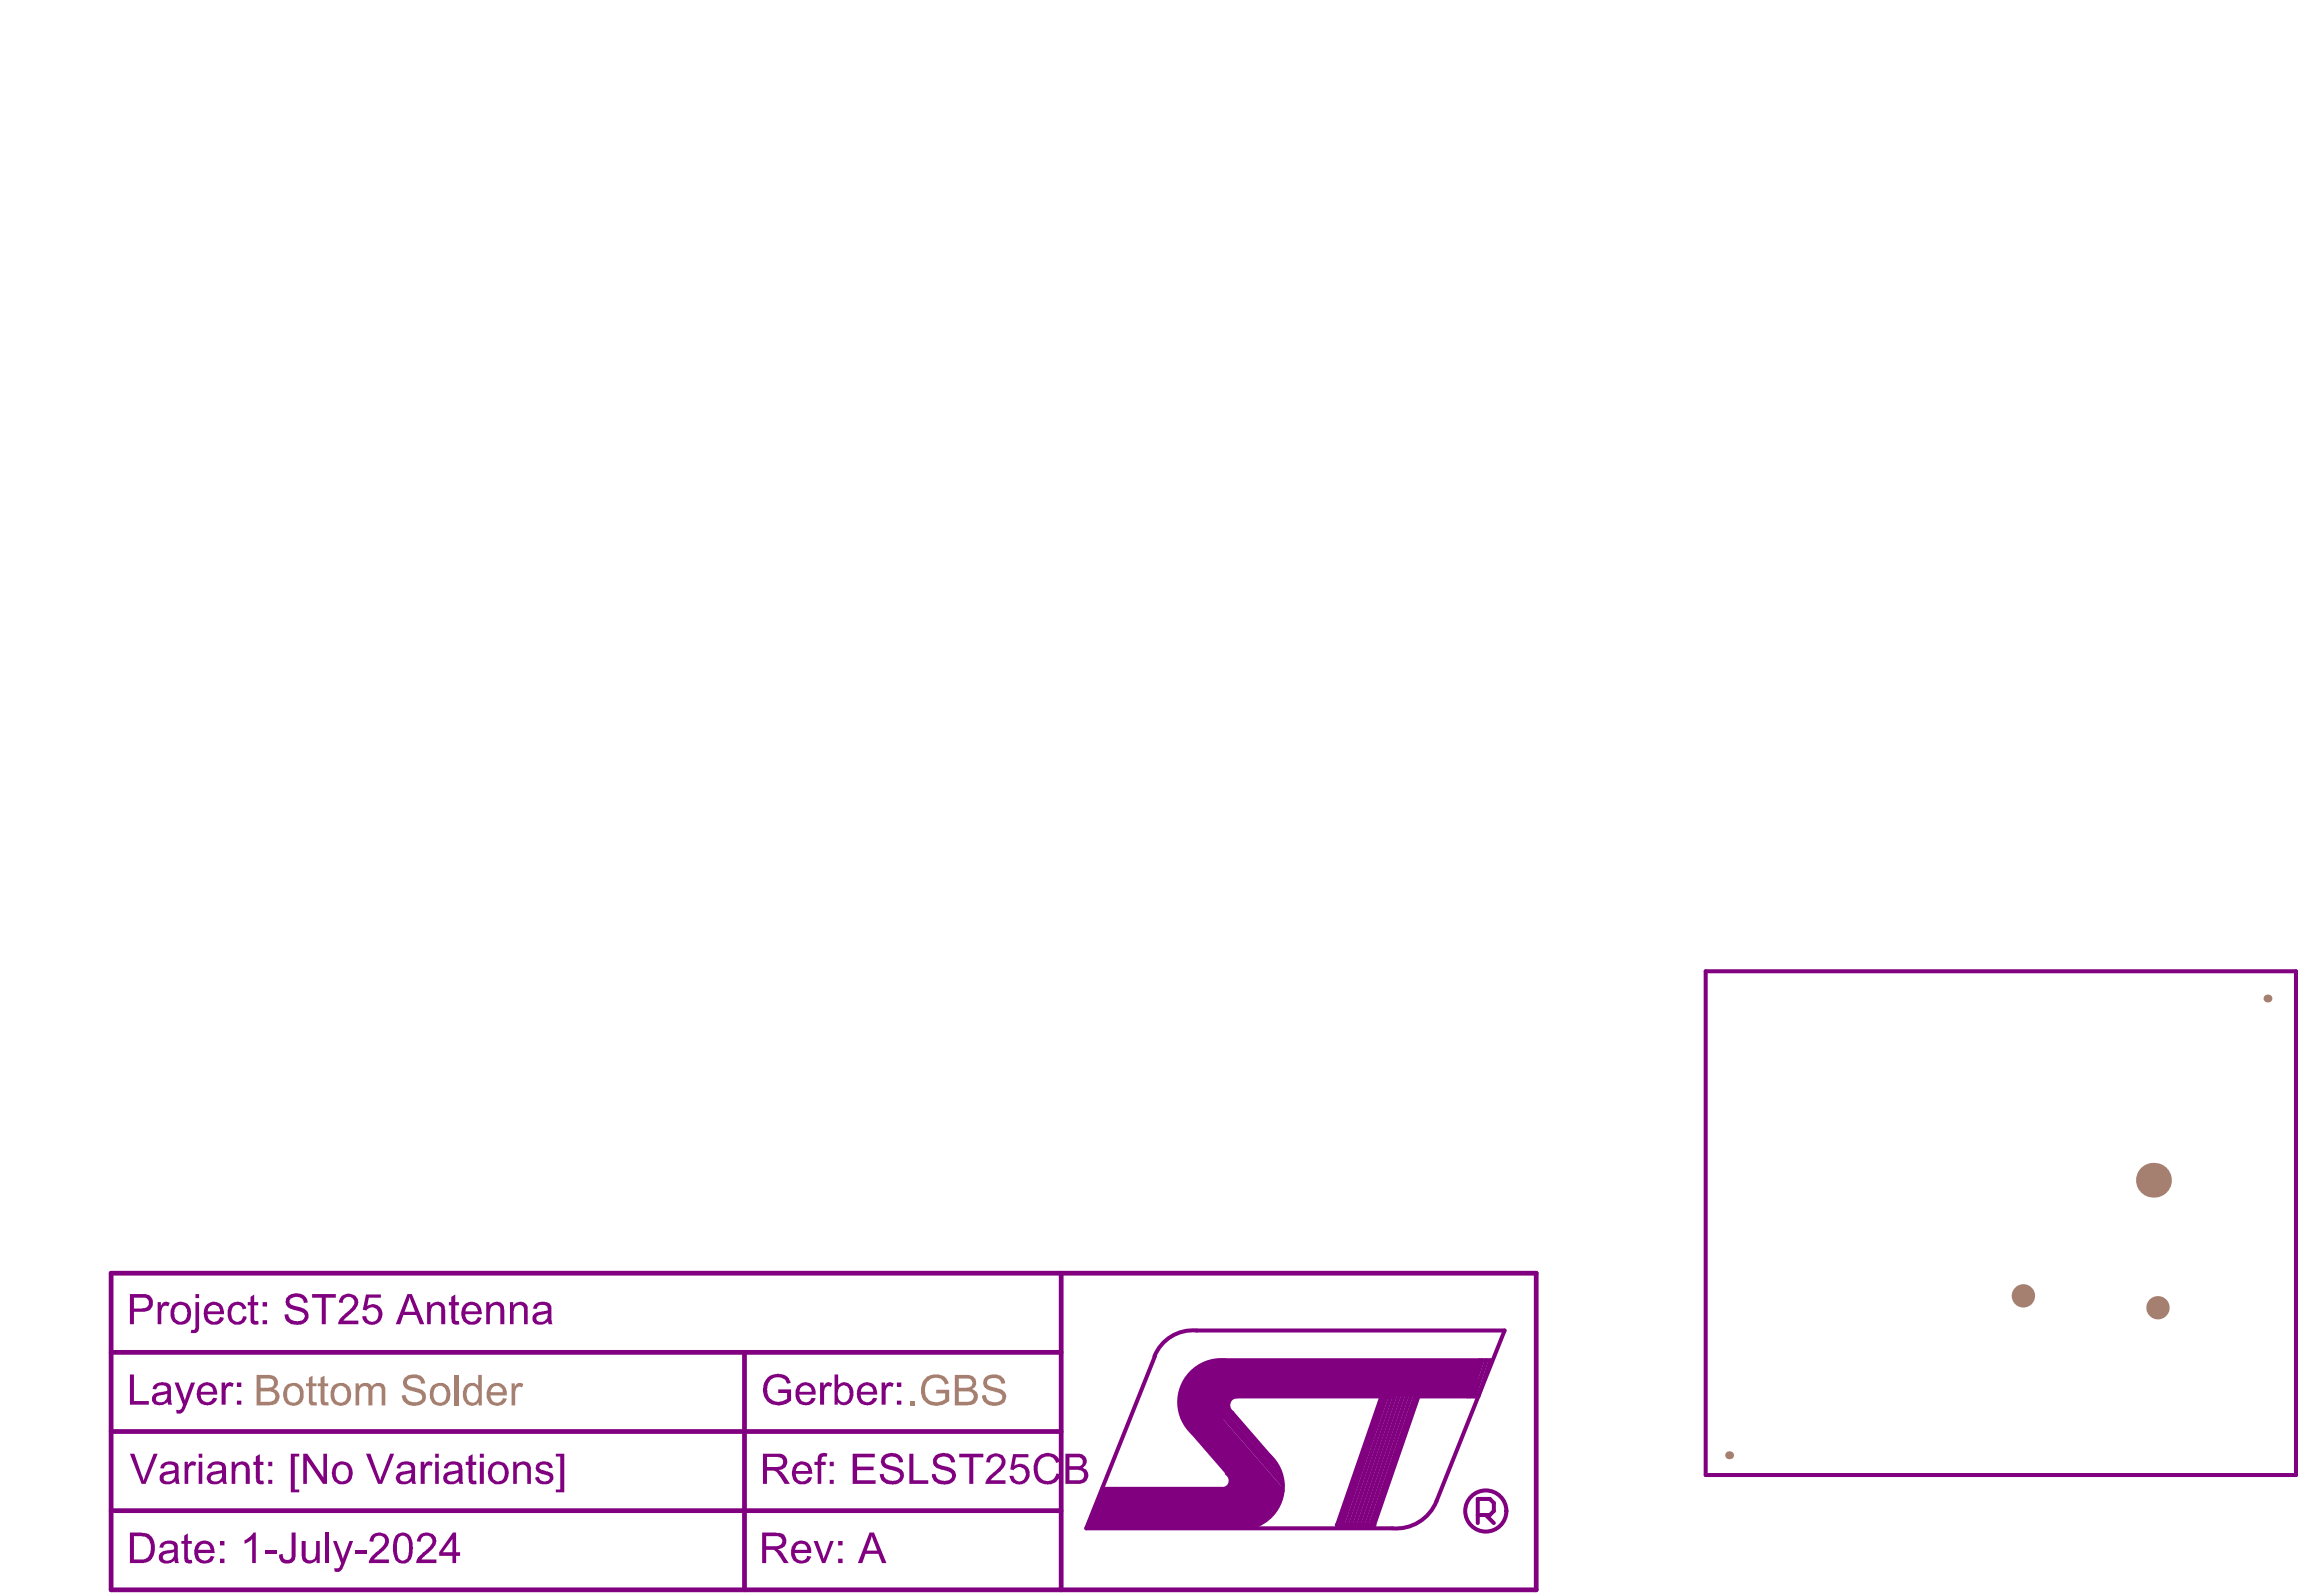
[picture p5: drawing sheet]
<svg xmlns="http://www.w3.org/2000/svg" width="484mm" height="335mm" viewBox="0 0 484 335" stroke-linecap="round" stroke-linejoin="round" font-family="sans-serif">
<g fill="#800080">
<path d="M251.9 287.1l4.7-1.3h54.1v7.6h-51.7l-2.3 5.9-4 4.1-4.6-6.2v-5.5z"/>
<path d="M231.6 312.8h26.2l1.5-2.5 7.3 8.5-2.5 2.3h-35.8z"/>
</g>
<path d="M23.4 267.5h299.5v66.6h-299.5zM223.1 267.5v66.6M23.4 284.2h199.7M156.5 284.2v49.9M23.4 317.4h199.7M23.4 300.8h199.7M281 320.4h7.8" fill="none" stroke="#800080" stroke-width="1"/>
<g fill="none" stroke="#800080" stroke-width=".84">
<path d="M251.5 279.6h64.8l-14.4 35.8M242.8 284.9l-14.5 36.2h64.3M248.6 298l18 20.8M249.4 297.1l17.7 20.4M249.4 298l17.7 20.3M249.8 293.4h43.2M249.8 296.7l17.7 20.4M250.3 296.3l17.6 20.3M250.7 295.9l17.6 20.3M251.1 295.4l17.7 20.4M251.3 288.9l17.7 20.4M251.5 290.4l17.7 20.3"/>
<path d="M251.5 293.3l17.7 20.4M251.5 294.2l17.7 20.3M251.5 295l17.5 20.2M252 291.6l17.6 20.4M252 292.9l17.6 20.4M257.5 285.8h55.8l-2.6 7.6M259 296.8l7.8 9.1M290.7 292.6l-9.7 27.8M291.3 292.6l-9.5 27.7M291.8 292.6l-9.6 27.7M292.6 292.6l-9.5 27.7M293.5 292.6l-9.6 27.7"/>
<path d="M294.3 292.6l-9.6 27.7M295.1 292.6l-9.5 27.7M296 292.6l-9.6 27.7M296.8 292.6l-9.5 27.7M297.7 292.6l-9.6 27.7M298.4 292.6l-9.6 27.8M298.4 293.4h12.3M311 285.8l-2.5 7.6M311.6 285.8l-2.5 7.6M312.4 285.8l-2.5 7.6M250.7 301.1l10.2 11.7h-29.3"/>
</g>
<g fill="#800080">
<path d="M27.3 305.5h.9l2 5.6 2.1-5.6h.8l-2.5 6.3h-.8z"/>
<path d="M38.8 307.1h.7v.8a1.11 1.11 0 0 1 1.8-.6l-.3 .8a.94 .94 0 0 0-1 0 .94 .94 0 0 0-.4 .9v2.8h-.8z"/>
<path d="M48.7 307.1h.7v.7a1.7 1.7 0 0 1 1.9-.7 1.7 1.7 0 0 1 1.2 1.6v3.1h-.8v-2.8a1.08 1.08 0 0 0-1.1-1.3 1.08 1.08 0 0 0-1.1 1.3v2.8h-.8z"/>
<path d="M53.8 306l.8-.5v1.6h.8v.7h-.8v2.7a.5 .5 0 0 0 .2 .6 .5 .5 0 0 0 .6 0l.1 .7a1.24 1.24 0 0 1-1.6-.4l-.1-3.6h-.5v-.7h.5z"/>
<path d="M61.1 305.5h1.8v.5h-.9v7h.9v.6h-1.8z"/>
<path d="M63.7 305.5h.9l3.4 4.9v-4.9h.7v6.3h-.8l-3.4-5v5h-.8z"/>
<path d="M76.9 305.5h1l2 5.6 2.1-5.6h.8l-2.5 6.3h-.8z"/>
<path d="M88.4 307.1h.8v.8a1.11 1.11 0 0 1 1.8-.6l-.3 .8a.92 .92 0 0 0-1-.1 .92 .92 0 0 0-.4 1v2.8h-.9z"/>
<path d="M98.5 306l.8-.5v1.6h.8v.7h-.8v2.7a.5 .5 0 0 0 .2 .6 .5 .5 0 0 0 .6 0l.1 .7-.6 .1a1.02 1.02 0 0 1-1.1-1.1v-3h-.6v-.7h.6z"/>
<path d="M107.9 307.1h.6v.7a1.66 1.66 0 0 1 2.1-.7 1.66 1.66 0 0 1 1 1.9v2.8h-.8v-2.8a1.11 1.11 0 0 0-.9-1.3 1.11 1.11 0 0 0-1.3 1v3.1h-.7z"/>
<path d="M112.8 307.7h.1a2.01 2.01 0 0 1 3.2 .3l.1 .4-.8 .1a1.11 1.11 0 0 0-.8-.8 1.11 1.11 0 0 0-1.1 .4 .45 .45 0 0 0 .1 .6l1.1 .4a1.73 1.73 0 0 1 1.6 1.2 1.7 1.7 0 0 1-2.2 1.6l-.9-.3-.6-.7-.1-.5 .8-.1a1.19 1.19 0 0 0 .8 1 1.19 1.19 0 0 0 1.3-.4 .61 .61 0 0 0 0-.7 .61 .61 0 0 0-.7-.3l-.2-.1a1.75 1.75 0 0 1-1.9-1.6z"/>
<path d="M116.8 305.5h1.8v8.1h-1.8v-.6h1v-7h-1z"/>
<path d="M161.4 289.4a3.3 3.3 0 0 1 4.5 .3l.3 .9-.8 .2a2.07 2.07 0 0 0-1.7-1.4 2.07 2.07 0 0 0-2 .9 2.83 2.83 0 0 0 .4 3.7 2.57 2.57 0 0 0 3.3-.1v-1.2h-1.8v-.8h2.7l-.1 2.4a3.5 3.5 0 0 1-5.6-.8 3.9 3.9 0 0 1 .8-4.1z"/>
<path d="M172.4 290.5h.7v.8a1.11 1.11 0 0 1 1.6-.7l.2 .1-.2 .7a.95 .95 0 0 0-1.1 .1 .95 .95 0 0 0-.4 .9v2.7h-.8z"/>
<path d="M185.3 290.5h.8v.8a1.06 1.06 0 0 1 1.4-.7l.3 .1-.2 .7a.9 .9 0 0 0-1.4 .7v3h-.9z"/>
<path d="M27.3 288.8h.9v5.6h3.1v.7h-4z"/>
<path d="M36.7 290.5h.8l1.4 3.8 1.3-3.8h.8l-1.9 4.8a1.72 1.72 0 0 1-1.9 1.7l-.1-.8a.93 .93 0 0 0 1.3-.9l.1-.2z"/>
<path d="M46.6 290.5h.7v.8a1.04 1.04 0 0 1 1.6-.7l.2 .1-.2 .7a.89 .89 0 0 0-1.1-.1 .89 .89 0 0 0-.4 1v2.8h-.8z"/>
<path d="M34.4 310.3a.79 .79 0 0 0 .9 1 1.39 1.39 0 0 0 1.4-1.8l-1.7 .3zM33.9 307.8a2.44 2.44 0 0 1 3.6 0v2.9l.3 1.1h-.9v-.6a2.23 2.23 0 0 1-3.2 .1 1.43 1.43 0 0 1 .1-1.5 1.43 1.43 0 0 1 1.4-.6l1.5-.3a.97 .97 0 0 0-.3-1 .97 .97 0 0 0-1.1-.2l-.4 .1-.5 .8-.8-.1z"/>
<path d="M41.8 305.5h.7v.8h-.7zM41.8 307.1h.7v4.7h-.7z"/>
<path d="M44.4 310.2a.83 .83 0 0 0 .1 .9 .83 .83 0 0 0 1 .2 1.29 1.29 0 0 0 1.1-1.8l-1.7 .3zM44 307.7a2.52 2.52 0 0 1 3.3 0l.2 .5v1.7a2.67 2.67 0 0 0 .3 1.9h-.9l-.2-.6a2.16 2.16 0 0 1-3 .2 1.44 1.44 0 0 1 1.3-2.2l1.3-.2a.64 .64 0 0 0 .1-1.1 1.48 1.48 0 0 0-1.9 .3l-.1 .4-.8-.1z"/>
<path d="M56.4 307.1h.8v1h-.8zM56.4 310.9h.8v.9h-.8z"/>
<path d="M70.9 308.2a2.4 2.4 0 0 0 .2 2.7 1.36 1.36 0 0 0 1.9-.3 2.27 2.27 0 0 0-.5-2.8l-.9-.1zM70.3 307.8a2.27 2.27 0 0 1 2.6-.5 2.27 2.27 0 0 1 1.2 2.5 2.21 2.21 0 0 1-2.5 2.1 2.21 2.21 0 0 1-1.8-2.8l.1-.6z"/>
<path d="M84.1 310.2a.85 .85 0 0 0 .2 1 .85 .85 0 0 0 1 .1 1.37 1.37 0 0 0 1.1-1.8l-1.7 .3zM83.8 307.6a2.54 2.54 0 0 1 3.3 .1l.1 .5v1.7a2.67 2.67 0 0 0 .3 1.9h-.8l-.2-.6a2.17 2.17 0 0 1-3 .3 1.43 1.43 0 0 1-.1-1.6 1.43 1.43 0 0 1 1.5-.7l1.2-.2a.55 .55 0 0 0 .4-.4 .55 .55 0 0 0-.3-.6 1.29 1.29 0 0 0-2.1 .6l-.7-.1z"/>
<path d="M91.5 305.5h.7v.8h-.7zM91.5 307.1h.7v4.7h-.7z"/>
<path d="M94 310.3a.87 .87 0 0 0 .3 .8 .87 .87 0 0 0 .9 .2 1.29 1.29 0 0 0 1.1-1.8l-1.7 .3zM93.7 307.7a2.45 2.45 0 0 1 3.4 .1l.1 .9v2.7l.2 .4h-.9v-.6a2.25 2.25 0 0 1-3.2 .1 1.53 1.53 0 0 1 1.7-2.1l1.3-.3a.97 .97 0 0 0-.3-1 .97 .97 0 0 0-1.1-.2l-.6 .3-.2 .6-.8-.1z"/>
<path d="M100.9 305.5h.8v.8h-.8zM100.9 307.1h.8v4.7h-.8z"/>
<path d="M103.7 308.2a2.4 2.4 0 0 0 .2 2.7 1.41 1.41 0 0 0 1.6 .1 1.41 1.41 0 0 0 .6-1.6 1.39 1.39 0 0 0-.7-1.5 1.39 1.39 0 0 0-1.7 .3zM103.1 307.8a2.22 2.22 0 0 1 2.7-.5 2.22 2.22 0 0 1 1.1 2.6 2.17 2.17 0 0 1-2.5 2 2.17 2.17 0 0 1-1.9-2.5l.1-.7z"/>
<path d="M168.4 291.4l-.3 .4v.6h2.5a1.32 1.32 0 0 0-.8-1.2 1.32 1.32 0 0 0-1.4 .2zM167.6 291.2a2.21 2.21 0 0 1 2.6-.5 2.21 2.21 0 0 1 1.2 2.3h-3.4a1.4 1.4 0 0 0 2 1.5l.3-.3 .3-.5 .8 .1a2.18 2.18 0 0 1-1.9 1.5 2.18 2.18 0 0 1-2.1-1.3 3.7 3.7 0 0 1 .2-2.8z"/>
<path d="M176.4 291.5l-.1 .2a2.88 2.88 0 0 0 .1 2.5 1.21 1.21 0 0 0 1.4 .3 1.21 1.21 0 0 0 .7-1.2 2.23 2.23 0 0 0-.5-2h-.1a1.26 1.26 0 0 0-1.5 .2zM175.4 288.8h.8v2.2a2.1 2.1 0 0 1 2.1-.4v.1a2.58 2.58 0 0 1 1 2.8 1.96 1.96 0 0 1-2.7 1.6l-.5-.5v.5h-.7z"/>
<path d="M181.3 291.4l-.4 1h2.6a1.32 1.32 0 0 0-.7-1.2 1.32 1.32 0 0 0-1.5 .2zM180.6 291.2l.1-.1a2.2 2.2 0 0 1 2.5-.4 2.2 2.2 0 0 1 1.2 2.3h-3.5a1.36 1.36 0 0 0 1 1.6 1.36 1.36 0 0 0 1.6-.9l.9 .1a2.21 2.21 0 0 1-2.7 1.4 2.21 2.21 0 0 1-1.5-2.7l.1-.9z"/>
<path d="M188.5 290.5h1v.9h-1zM188.5 294.3h1v.8h-1z"/>
<path d="M32.8 293.6a.81 .81 0 0 0 1 1 1.39 1.39 0 0 0 1.3-1.7l-.8 .2a1.53 1.53 0 0 0-1.4 .5zM32.3 291.2a2.44 2.44 0 0 1 3.5 0l.1 2.8 .3 1.1h-.9v-.5a2.35 2.35 0 0 1-3 .3 1.36 1.36 0 0 1-.2-1.5 1.36 1.36 0 0 1 1.2-.8l1.8-.3a.93 .93 0 0 0-.2-1 .93 .93 0 0 0-1.1-.2h-.1a1.04 1.04 0 0 0-.9 .8l-.8-.1z"/>
<path d="M42.6 291.4l-.4 1h2.6a1.32 1.32 0 0 0-.8-1.2 1.32 1.32 0 0 0-1.4 .2zM41.8 291.2l.1-.1a2.2 2.2 0 0 1 2.6-.4 2.2 2.2 0 0 1 1.2 2.3h-3.5a1.36 1.36 0 0 0 .8 1.5 1.36 1.36 0 0 0 1.6-.4l.2-.4 .9 .1a2.23 2.23 0 0 1-2.9 1.4 2.23 2.23 0 0 1-1.4-2.8z"/>
<path d="M49.8 290.5h.9v.9h-.9zM49.8 294.3h.9v.8h-.9z"/>
</g>
<path d="M310.6 318.3h2.6l.8-.8v-1.7l-.8-.8h-2.6v5M312.3 318.3l1.7 1.7" fill="none" stroke="#800080" stroke-width=".84"/>
<g fill="#800080">
<path d="M38.7 322.7l.8-.5v1.6h.8v.6h-.8v2.9a.55 .55 0 0 0 .2 .5 .55 .55 0 0 0 .6 0l.1 .6a1.13 1.13 0 0 1-1.2 0 1.13 1.13 0 0 1-.5-1.1v-2.9h-.6v-.6h.6z"/>
<path d="M51.4 323.6a4.7 4.7 0 0 0 1.9-1.6h.5v6.4h-.8v-4.9l-1.6 .9z"/>
<path d="M55.7 325.7h2.5v.8h-2.5z"/>
<path d="M61.3 322h.8v4.4a1.77 1.77 0 0 1-1.2 2.1 1.77 1.77 0 0 1-2.1-1.1l-.1-.7 .7-.1a.97 .97 0 0 0 1 1.2 .97 .97 0 0 0 .9-1.3z"/>
<path d="M63.4 323.8h.8v2.6a1.11 1.11 0 0 0 1 1.5 1.11 1.11 0 0 0 1.2-1.4v-2.7h.8v4.6h-.7v-.6a1.71 1.71 0 0 1-1.6 .7 1.71 1.71 0 0 1-1.4-1.1z"/>
<path d="M68.4 322h.8v6.4h-.8z"/>
<path d="M70 323.8h.8l1.3 3.8 1.4-3.8h.7l-1.8 4.8a1.76 1.76 0 0 1-1.6 1.7l-.5-.1v-.8a1.01 1.01 0 0 0 1.4-1z"/>
<path d="M74.6 325.7h2.4v.8h-2.4z"/>
<path d="M78 322.8a2.21 2.21 0 0 1 3.7 .6 3.2 3.2 0 0 1-1.6 2.8l-1.5 1.5h3.1v.7h-4.2v-.1a2.61 2.61 0 0 1 1.2-1.8l.6-.5a4.4 4.4 0 0 0 1.7-2.2 1.27 1.27 0 0 0-1.4-1.1 1.27 1.27 0 0 0-1.1 1.3l-.8-.1z"/>
<path d="M88.3 322.4a2.15 2.15 0 0 1 3.3 .9 3.1 3.1 0 0 1-1.7 3l-1 1-.3 .4h3.1v.7h-4.2a2.53 2.53 0 0 1 1.2-1.9l.5-.5a3.1 3.1 0 0 0 1.7-2.3 1.23 1.23 0 0 0-1.4-1 1.23 1.23 0 0 0-1.1 1.3l-.8-.1z"/>
<path d="M172 305.8a1.8 1.8 0 0 1 1.9-.4l-.1 .6a.8 .8 0 0 0-1.2 .7v.4h1v.7h-1v4h-.7v-4h-.7v-.7h.7z"/>
<path d="M179.2 305.5h4.7v.7h-3.7v2h3.4v.7h-3.4v2.1h3.8v.8h-4.8z"/>
<path d="M185.4 306.1a2.68 2.68 0 0 1 4.4 .7v.4l-.8 .1a1.65 1.65 0 0 0-2.7-.9 .87 .87 0 0 0-.2 .9 .87 .87 0 0 0 .7 .6l.9 .2a2.47 2.47 0 0 1 2.3 2 2.41 2.41 0 0 1-2.8 1.8 1.56 1.56 0 0 1-1.5-.5l-.5-.5-.3-1.1 .8-.1a1.47 1.47 0 0 0 1.7 1.4 1.29 1.29 0 0 0 1.8-1.2 1.88 1.88 0 0 0-1.8-1l-.1-.1a2.28 2.28 0 0 1-2.1-1.3l-.1-.5z"/>
<path d="M191.1 305.5h.9v5.5h3.1v.8h-4z"/>
<path d="M196.6 305.8a2.83 2.83 0 0 1 3.9 .6l.3 .8-.9 .1a1.37 1.37 0 0 0-1.7-1.3 1.09 1.09 0 0 0-1.2 1.4 4 4 0 0 0 2.3 .8 1.9 1.9 0 0 1 1.6 2.2 2.53 2.53 0 0 1-3.1 1.5 1.99 1.99 0 0 1-1.9-2.1l.7-.1a1.47 1.47 0 0 0 1.7 1.4 1.3 1.3 0 0 0 1.8-1.3 2.53 2.53 0 0 0-1.9-1 2.18 2.18 0 0 1-2.1-1.4v-.8z"/>
<path d="M201.6 305.5h5.1v.7h-2.1v5.6h-.9v-5.6h-2.1z"/>
<path d="M207.7 306a2.17 2.17 0 0 1 3.6 .8 3.2 3.2 0 0 1-1.6 2.8l-1.5 1.4h3.1v.8h-4.2a4.3 4.3 0 0 1 2.1-2.7 2.72 2.72 0 0 0 1.4-2 1.28 1.28 0 0 0-1.4-1 1.28 1.28 0 0 0-1.1 1.2l-.8-.1z"/>
<path d="M213 305.5h3.2v.7h-2.7l-.3 1.8a2.08 2.08 0 0 1 2.8 .3 2.08 2.08 0 0 1-.1 2.8 2.26 2.26 0 0 1-3.4 0l-.3-1h.8a1.27 1.27 0 0 0 1.4 1.2 1.27 1.27 0 0 0 1.2-1.4 1.34 1.34 0 0 0-.8-1.6 1.34 1.34 0 0 0-1.7 .6l-.7-.2z"/>
<path d="M217.8 306.6a2.9 2.9 0 0 1 4.8 0l.2 .5-.8 .3a1.96 1.96 0 0 0-1.8-1.4 1.96 1.96 0 0 0-1.9 1.3 3.6 3.6 0 0 0 .5 3.3 1.93 1.93 0 0 0 1.9 .5 1.93 1.93 0 0 0 1.4-1.5l.8 .2a2.83 2.83 0 0 1-3 2.1 2.83 2.83 0 0 1-2.6-2.6 3.5 3.5 0 0 1 .5-2.7z"/>
<path d="M171 323.8h.9l1.2 3.7 1.4-3.7h.7l-1.7 4.6h-.7z"/>
<path d="M33.1 273.6h.7v.8a1.17 1.17 0 0 1 1.9-.6l-.4 .7a.87 .87 0 0 0-.9 0 .87 .87 0 0 0-.4 .9l-.1 2.8h-.8z"/>
<path d="M48.4 274.2a1.96 1.96 0 0 1 3.3 .8l-.7 .1a1.15 1.15 0 0 0-1.3-.9 1.15 1.15 0 0 0-1 1.3 1.79 1.79 0 0 0 1 2.2 1.14 1.14 0 0 0 1.4-1.1l.7 .1a2.03 2.03 0 0 1-2.4 1.6 2.03 2.03 0 0 1-1.6-2.4l.2-1.3z"/>
<path d="M52.7 272.5l.7-.5v1.6h.9v.7h-.9v2.8a.55 .55 0 0 0 .3 .5 .55 .55 0 0 0 .6 0l.1 .6a1.17 1.17 0 0 1-1.3-.1 1.17 1.17 0 0 1-.4-1.2v-2.6h-.6v-.7h.6z"/>
<path d="M60.3 272.6a2.68 2.68 0 0 1 4.3 .5l.1 .6-.8 .1a1.64 1.64 0 0 0-2.5-1 .78 .78 0 0 0-.5 .8 .78 .78 0 0 0 .7 .7l1 .2a2.47 2.47 0 0 1 2.2 1.6 2.05 2.05 0 0 1-2.6 2.2 2.3 2.3 0 0 1-2.4-2.1l.8-.1a1.47 1.47 0 0 0 1.7 1.5 1.4 1.4 0 0 0 1.8-1 1.17 1.17 0 0 0-1.2-1.1l-.6-.1a2.53 2.53 0 0 1-2.2-1.5l-.1-.6z"/>
<path d="M65.6 271.9h5v.8h-2.1v5.5h-.9v-5.5h-2z"/>
<path d="M71.9 272.2a2.17 2.17 0 0 1 3.3 .9 3.1 3.1 0 0 1-1.7 3l-1.1 1-.2 .4h3.1v.7h-4.2a2.76 2.76 0 0 1 1.3-2.1l.4-.3a3.1 3.1 0 0 0 1.7-2.3 1.24 1.24 0 0 0-1.4-1 1.24 1.24 0 0 0-1.1 1.3l-.8-.1z"/>
<path d="M76.9 272h3.2v.7h-2.6l-.3 1.7a2.02 2.02 0 0 1 2.5 .1 2.02 2.02 0 0 1 .4 2.6 2.09 2.09 0 0 1-2 1.3 2.09 2.09 0 0 1-1.9-1.5v-.3h.7a1.33 1.33 0 0 0 1.6 1.1 1.33 1.33 0 0 0 1.1-1.6 1.35 1.35 0 0 0-1-1.4 1.35 1.35 0 0 0-1.6 .7l-.7-.2z"/>
<path d="M89.8 273.6h.7v.7a1.68 1.68 0 0 1 1.6-.8 1.68 1.68 0 0 1 1.4 1.2l.1 3.5h-.9v-2.7a1.08 1.08 0 0 0-1-1.3 1.08 1.08 0 0 0-1.1 1.3l-.1 2.7h-.7z"/>
<path d="M94.9 272.5l.8-.5v1.6h.8v.7h-.8v2.7a.5 .5 0 0 0 .2 .6 .5 .5 0 0 0 .6 0v.6l-.5 .1a.85 .85 0 0 1-1.1-1.1v-2.9h-.6v-.7h.6z"/>
<path d="M102.2 273.6h.7v.7a1.68 1.68 0 0 1 1.6-.8 1.68 1.68 0 0 1 1.4 1.2l.1 3.5h-.8v-2.7a1.08 1.08 0 0 0-1.1-1.3 1.08 1.08 0 0 0-1 1.3l-.1 2.7h-.8z"/>
<path d="M107.2 273.6h.7v.7a1.7 1.7 0 0 1 1.7-.7 1.7 1.7 0 0 1 1.3 1.2v3.4h-.7v-2.7a1.07 1.07 0 0 0-1-1.3 1.07 1.07 0 0 0-1.2 1.1v2.9h-.8z"/>
<path d="M28.2 322.8v4.9h1.5a1.74 1.74 0 0 0 1.9-1.8 2.27 2.27 0 0 0-1.8-3.1zM27.3 322h2.5a2.81 2.81 0 0 1 2.7 3.3 2.72 2.72 0 0 1-2.1 3.1h-3.1z"/>
<path d="M34.2 326.9a.92 .92 0 0 0 .4 1 .92 .92 0 0 0 1.1-.1 1.37 1.37 0 0 0 .8-1.6l-.7 .1a2.32 2.32 0 0 0-1.6 .6zM33.8 324.3a2.71 2.71 0 0 1 3.4 0l.2 .4v2.6l.2 1.1h-.8l-.1-.6a2.25 2.25 0 0 1-3.1 .1 1.43 1.43 0 0 1 0-1.5 1.43 1.43 0 0 1 1.4-.6l1.5-.2a.97 .97 0 0 0-.3-1.1 .97 .97 0 0 0-1-.1l-.6 .1-.4 .7-.7-.1z"/>
<path d="M41.9 324.9l-.2 .7h2.6a1.34 1.34 0 0 0-.9-1.1 1.34 1.34 0 0 0-1.5 .4zM41.4 324.3a2.15 2.15 0 0 1 2.4-.4 2.15 2.15 0 0 1 1.3 2v.4h-3.5a1.42 1.42 0 0 0 .8 1.4 1.42 1.42 0 0 0 1.6-.2l.3-.6 .8 .2a2.14 2.14 0 0 1-3.2 1.2 2.32 2.32 0 0 1-1-2.8z"/>
<path d="M46.2 323.8h1v.9h-1zM46.2 327.5h1v.9h-1z"/>
<path d="M83.8 323.1v.2a6.1 6.1 0 0 0 .1 4.2 1.21 1.21 0 0 0 1.3 .2 1.21 1.21 0 0 0 .7-1.2v-.2a6 6 0 0 0-.3-3.1 1.16 1.16 0 0 0-1.8-.1zM83.2 322.7a2.07 2.07 0 0 1 2.2-.5 2.07 2.07 0 0 1 1.3 1.9v.3a5.9 5.9 0 0 1-.1 2.7 1.93 1.93 0 0 1-2.1 1.4 1.93 1.93 0 0 1-1.7-1.8 5.4 5.4 0 0 1 .4-4z"/>
<path d="M95.1 323.4l-2 2.8h2zM95.2 322h.7v4.2h.8v.7h-.8v1.5h-.8v-1.5h-2.8v-.7z"/>
<path d="M161.2 306.1v2.1h2a1.15 1.15 0 0 0 1.1-.4 1.15 1.15 0 0 0 .1-1.2l-.2-.3-.7-.2zM160.4 305.5h2.9a1.75 1.75 0 0 1 2.1 1.5 1.75 1.75 0 0 1-1.7 1.9l.7 .5 1.6 2.4h-1.1l-.8-1.4a2.31 2.31 0 0 0-1.7-1.4h-1.2v2.8h-.8z"/>
<path d="M167.6 308.2l-.3 .9h2.6a1.34 1.34 0 0 0-.9-1.3 1.34 1.34 0 0 0-1.4 .4zM167 307.7a2.15 2.15 0 0 1 2.3-.5 2.15 2.15 0 0 1 1.4 1.9v.6h-3.5a1.47 1.47 0 0 0 1.7 1.5l.5-.2 .5-.6h.8a2.13 2.13 0 0 1-1.7 1.5 2.13 2.13 0 0 1-2.1-.9 3.1 3.1 0 0 1 .1-3.3z"/>
<path d="M174.4 307.1h.8v1h-.8zM174.4 310.9h.8v.9h-.8z"/>
<path d="M224.8 306.2v1.9h1.5a.97 .97 0 0 0 1.3-1 .97 .97 0 0 0-1.3-.9zM224.8 308.8v2.2h2a1.1 1.1 0 0 0 1-1.2 1.1 1.1 0 0 0-1.2-1zM223.9 305.5h2.5a1.61 1.61 0 0 1 1.8 .8 1.61 1.61 0 0 1-.4 1.9l-.2 .2a1.76 1.76 0 0 1 1 2.1 1.76 1.76 0 0 1-1.9 1.3h-2.8z"/>
<path d="M161 322.8v2.1h1.9a1.15 1.15 0 0 0 1.4-1.4l-.2-.5-.6-.2zM160.2 322h3a1.93 1.93 0 0 1 2 1.1 1.68 1.68 0 0 1-1.5 2.4l-.2 .1 .5 .2 .6 .7 1.2 1.9h-1l-1-1.4a1.93 1.93 0 0 0-1.5-1.4h-1.3v2.8h-.8z"/>
<path d="M167.5 324.7l-.4 .9h2.6a1.27 1.27 0 0 0-.8-1.2 1.27 1.27 0 0 0-1.4 .3zM166.9 324.3a2.18 2.18 0 0 1 2.5-.3 2.18 2.18 0 0 1 1.1 2.3h-3.5a1.39 1.39 0 0 0 1 1.5 1.39 1.39 0 0 0 1.6-.5l.1-.4 .8 .2a2.18 2.18 0 0 1-3.6 .8 3.1 3.1 0 0 1 0-3.6z"/>
<path d="M176.2 323.8h.9v.9h-.9zM176.2 327.5h.9v.9h-.9z"/>
<path d="M183.2 322.7l-1 3.1h2.2zM182.8 322h.9l2.6 6.4h-.9l-.8-1.9h-2.7l-.6 1.9h-1z"/>
<path d="M28.2 272.7v2.3l1.7-.1a1.12 1.12 0 0 0 1.4-1.1 1.12 1.12 0 0 0-1.4-1.1zM27.3 271.9h2.6a1.88 1.88 0 0 1 2.2 1.8 1.88 1.88 0 0 1-2.1 1.9h-1.8v2.6h-.9z"/>
<path d="M36.9 274.8v.1a2.19 2.19 0 0 0 .4 2.6 1.44 1.44 0 0 0 2.1-1.5 1.66 1.66 0 0 0-1.3-1.8 1.01 1.01 0 0 0-1.1 .4zM36.3 274.3a2.26 2.26 0 0 1 3.4 .1 2.87 2.87 0 0 1-.4 3.6 2.28 2.28 0 0 1-2.7-.1 2.28 2.28 0 0 1-.7-2.7z"/>
<path d="M41.1 271.9h.7v.9h-.7zM41.1 273.6h.7v4.9a1.25 1.25 0 0 1-.3 1.4 1.25 1.25 0 0 1-1.4 .1l.1-.7a.62 .62 0 0 0 .8-.1 .62 .62 0 0 0 .1-.7z"/>
<path d="M44 274.5l-.4 1h2.6a1.3 1.3 0 0 0-.7-1.2 1.3 1.3 0 0 0-1.5 .2zM43.3 274.3a2.13 2.13 0 0 1 3.6 .6l.2 1.2h-3.5a1.34 1.34 0 0 0 1 1.6 1.34 1.34 0 0 0 1.6-1l.9 .2a2.21 2.21 0 0 1-2.7 1.4 2.21 2.21 0 0 1-1.5-2.7l.1-.9z"/>
<path d="M55.2 273.6h.9v.9h-.9zM55.2 277.4h.9v.8h-.9z"/>
<path d="M86.1 272.6l-1.1 3h2.2l-1.1-3.1zM85.6 271.9h1l2.6 6.3h-.9l-.8-1.9h-2.7l-.7 1.9h-.9z"/>
<path d="M98.1 274.6l-.3 .9h2.6a1.32 1.32 0 0 0-.8-1.2 1.32 1.32 0 0 0-1.5 .3zM97.5 274.3a2.18 2.18 0 0 1 2.5-.6 2.18 2.18 0 0 1 1.3 2.3v.1h-3.5a1.34 1.34 0 0 0 1 1.6 1.34 1.34 0 0 0 1.6-1l.8 .2a2.17 2.17 0 0 1-3.8 .7 3.2 3.2 0 0 1 .1-3.3z"/>
<path d="M112.8 276.6v.1a.76 .76 0 0 0 .1 .8 .76 .76 0 0 0 .8 .2 1.38 1.38 0 0 0 1.4-1.7l-1.7 .3zM112.4 274a2.54 2.54 0 0 1 3.3 .2l.2 .3v2.9l.3 .8h-.9l-.1-.5a2.29 2.29 0 0 1-2.9 .3 1.45 1.45 0 0 1-.2-1.6 1.45 1.45 0 0 1 1.4-.8l1.2-.1a.45 .45 0 0 0 .4-.3 .45 .45 0 0 0 0-.5 1.34 1.34 0 0 0-2.2 0l-.1 .3h-.8z"/>
</g>
<g fill="none" stroke="#800080" stroke-width=".84">
<path d="M251.5 279.6a8.7 8.7 0 0 0-8.8 5.4M257.5 285.8a8.8 8.8 0 0 0-8.9 5.2 8.8 8.8 0 0 0 2.1 10.1M260.1 293.4a1.89 1.89 0 0 0-1.8 1.2 1.89 1.89 0 0 0 .7 2.2M257.9 309.6a1.81 1.81 0 0 1 .7 2.2 1.81 1.81 0 0 1-2.1 1.1M266.8 305.9a8.8 8.8 0 0 1-3.5 14.9M301.9 315.4a9.1 9.1 0 0 1-9.3 5.7"/>
<circle cx="312.3" cy="317.5" r="4.3"/>
</g>
<circle cx="254.1" cy="316.3" r=".84" fill="#800080"/>
<path d="M358.5 204.1h124.1v105.8h-124.1z" fill="none" stroke="#800080" stroke-width=".84"/>
<g fill="#a57f6f">
<path d="M191.4 294.4h.9v.9h-.9z"/>
<path d="M194.4 289.7a3.3 3.3 0 0 1 4.4-.2l.6 1.2-.8 .2a1.75 1.75 0 0 0-2.3-1.3h-.2a2.34 2.34 0 0 0-1.7 2.8 2.4 2.4 0 0 0 3.8 1.8l.5-.2v-1.2h-1.9v-.8h2.7l-.1 2.5a3.7 3.7 0 0 1-5.6-.8v-.1a4.1 4.1 0 0 1 .6-3.9z"/>
<path d="M207 289.6a2.97 2.97 0 0 1 4 .1l.3 1-.8 .1a1.71 1.71 0 0 0-2.8-.9 .85 .85 0 0 0-.1 1 .85 .85 0 0 0 .8 .4l.7 .3a2.65 2.65 0 0 1 2.3 1.3 1.82 1.82 0 0 1-1.8 2.4 2.54 2.54 0 0 1-3.2-1.6v-.5l.8-.1a1.88 1.88 0 0 0 2.8 1.4 .95 .95 0 0 0 .7-1.1 .95 .95 0 0 0-1-.8l-.7-.2a2.55 2.55 0 0 1-2.3-1.4l-.1-.5z"/>
<path d="M64.9 289.5l.8-.4v1.6h.8v.6h-.8v2.7a.54 .54 0 0 0 .2 .6 .54 .54 0 0 0 .6 0l.1 .7h-.2a1.08 1.08 0 0 1-1.4-.5l-.1-3.5h-.6v-.6h.6z"/>
<path d="M67.4 289.5l.8-.4v1.6h.8v.6h-.8v2.7a.48 .48 0 0 0 .2 .6 .48 .48 0 0 0 .6 0l.1 .7a1.3 1.3 0 0 1-1.6-.6l-.1-3.4h-.6v-.6h.6z"/>
<path d="M74.7 290.7h.7v.6a1.66 1.66 0 0 1 2.8 0 1.55 1.55 0 0 1 2.6 0l.2 .3v3.7h-.8v-2.9a.92 .92 0 0 0-.6-1.2 .92 .92 0 0 0-1.1 .6l-.2 .3v3.2h-.9v-3.1a.87 .87 0 0 0-.5-1 .87 .87 0 0 0-1.1 .4l-.3 .8v2.9h-.8z"/>
<path d="M85 289.7a2.87 2.87 0 0 1 3.8-.3l.3 .3 .3 1-.9 .1a1.43 1.43 0 0 0-2.1-1.1 .84 .84 0 0 0-.9 .8 .84 .84 0 0 0 .9 .8l.8 .3a2.42 2.42 0 0 1 2.3 1.5 2.07 2.07 0 0 1-2.3 2.3 2.36 2.36 0 0 1-2.7-2.2l.8-.1a1.68 1.68 0 0 0 2.1 1.5h.4a.95 .95 0 0 0 .9-.7 .95 .95 0 0 0-.4-1l-.3-.3-1.3-.2a2.86 2.86 0 0 1-1.9-1.3l-.1-.9z"/>
<path d="M95.5 288.9h.9v6.4h-.9z"/>
<path d="M107.5 290.7h.7v.6a1.15 1.15 0 0 1 1.8-.5l-.3 .7a.83 .83 0 0 0-.9-.1 .83 .83 0 0 0-.4 .8l-.1 3.1h-.8z"/>
<path d="M201.5 289.7v1.9h1.6a1.16 1.16 0 0 0 1.3-1 1.08 1.08 0 0 0-1.3-.9zM201.5 292.4v2.2h1.9a1.13 1.13 0 0 0 1.3-1.2 1.13 1.13 0 0 0-1.5-1zM200.7 288.9h2.5a1.66 1.66 0 0 1 1.7 .8 1.66 1.66 0 0 1-.1 1.8l-.5 .3a1.74 1.74 0 0 1 1.2 2.1 1.74 1.74 0 0 1-1.9 1.3l-2.9 .1z"/>
<path d="M54.8 289.7v1.9h1.5a1.08 1.08 0 0 0 1.3-.8 .97 .97 0 0 0-1.3-1.1zM54.8 292.4v2.2h1.8a1.11 1.11 0 0 0 1-.5 1.11 1.11 0 0 0 .1-1.2l-.3-.4-.5-.1zM53.9 288.9h2.5a1.76 1.76 0 0 1 2 1.7v.3l-.3 .6-.5 .3a1.75 1.75 0 0 1 1.1 2.1 1.75 1.75 0 0 1-1.9 1.3l-2.9 .1z"/>
<path d="M60.6 291.7v.1a2.61 2.61 0 0 0 .4 2.8 1.44 1.44 0 0 0 2.1-1.5 1.62 1.62 0 0 0-1.4-1.9l-.7 .1zM59.9 291.4a2.36 2.36 0 0 1 3.5-.1 3.2 3.2 0 0 1-.2 3.6 2.18 2.18 0 0 1-3.3-.4 3.2 3.2 0 0 1 0-3.1z"/>
<path d="M70.6 291.7l-.1 .1a2.2 2.2 0 0 0 .6 2.8 1.5 1.5 0 0 0 1.9-1.8 1.35 1.35 0 0 0-.8-1.5 1.35 1.35 0 0 0-1.6 .4zM70 291.2l.5-.4a2.42 2.42 0 0 1 2.7 .4 2.83 2.83 0 0 1-.5 3.9 2.23 2.23 0 0 1-3.2-1.6 3.1 3.1 0 0 1 .5-2.3z"/>
<path d="M91.5 291.6l-.1 .2a2.31 2.31 0 0 0 .5 2.8 1.4 1.4 0 0 0 1.9-1.5 1.53 1.53 0 0 0-1.5-1.9zM90.9 291.2a2.22 2.22 0 0 1 2.7-.4 2.22 2.22 0 0 1 1 2.6 2.15 2.15 0 0 1-1.4 1.9 2.15 2.15 0 0 1-2.3-.6 2.96 2.96 0 0 1 0-3.5z"/>
<path d="M97.9 291.1a1.8 1.8 0 0 1 2.6 .1v-2.3h.8v6.4h-.7v-.6a1.78 1.78 0 0 1-1.8 .7 1.78 1.78 0 0 1-1.3-1.4 3.3 3.3 0 0 1 .1-2.5zM98.4 291.6l-.1 .2a2.41 2.41 0 0 0 .5 2.8 1.4 1.4 0 0 0 1.8-1.4 1.66 1.66 0 0 0-1.4-2z"/>
<path d="M103.4 291.7l-.3 .8h2.7a1.34 1.34 0 0 0-.9-1.2 1.34 1.34 0 0 0-1.5 .4zM102.9 291.2a2.12 2.12 0 0 1 2.5-.5 2.12 2.12 0 0 1 1.1 2.3v.2h-3.4a1.48 1.48 0 0 0 2.2 1.4l.4-.8 .8 .1a2.17 2.17 0 0 1-2.5 1.5 2.17 2.17 0 0 1-1.7-2.4v-.6z"/>
<circle cx="425.3" cy="272.3" r="2.45"/>
<circle cx="453.6" cy="274.8" r="2.45"/>
<circle cx="452.6" cy="248" r="3.7"/>
<circle cx="363.5" cy="305.8" r=".83"/>
<circle cx="476.6" cy="209.8" r=".83"/>
</g>
</svg>
